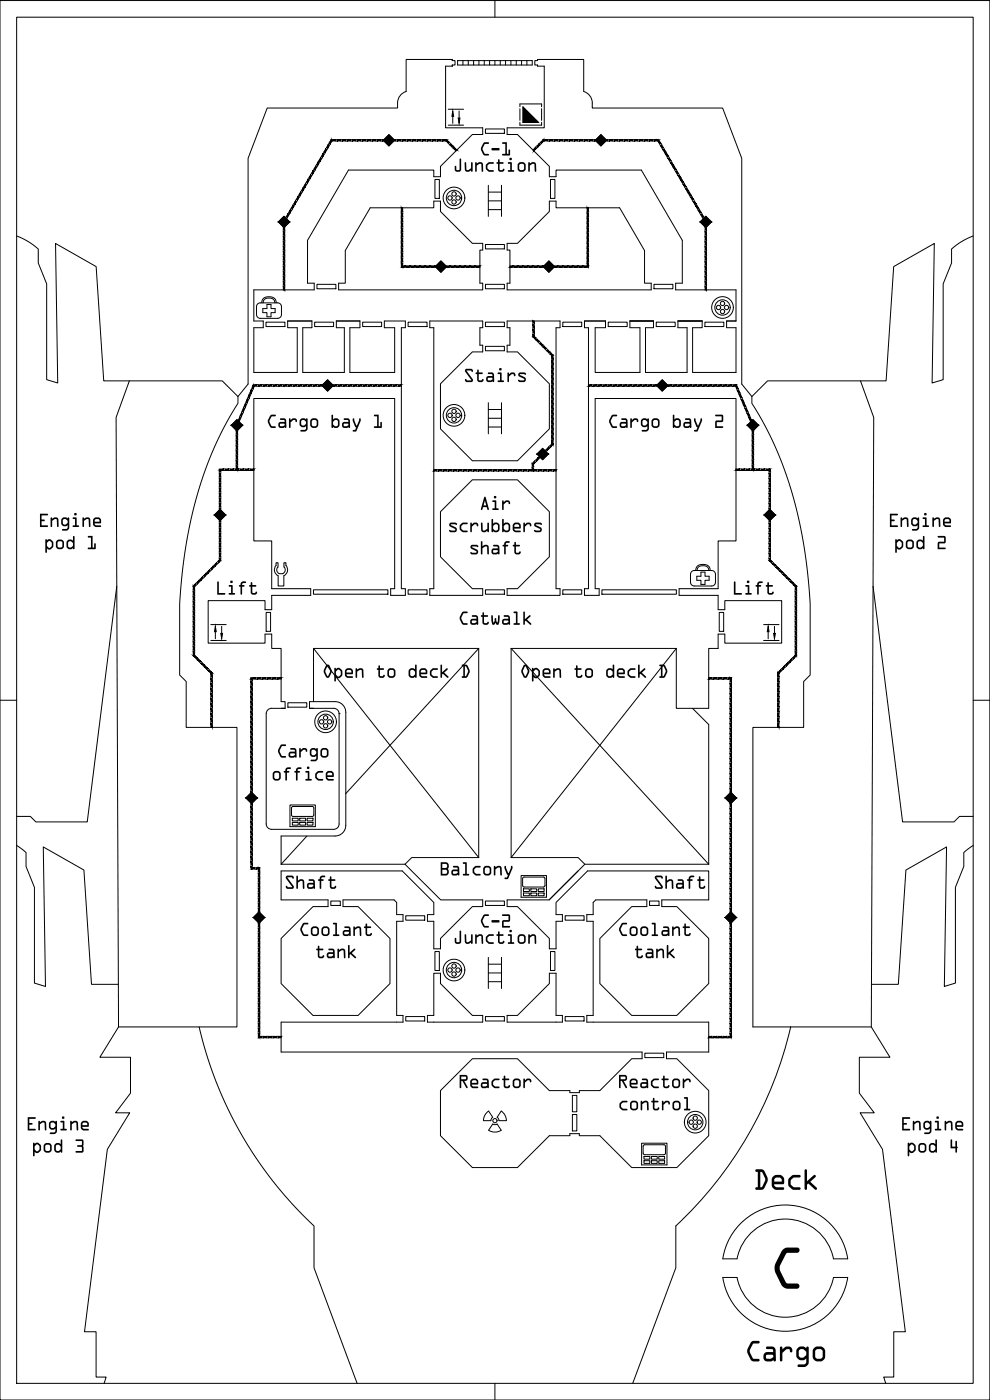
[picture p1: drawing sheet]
<svg xmlns="http://www.w3.org/2000/svg" width="297mm" height="420mm" viewBox="0 0 297 420" stroke-linecap="round" stroke-linejoin="round" font-family="sans-serif">
<defs><g id="words">
<text font-size="19" x="230.5" y="386.8">C</text>
<g font-size="9.5">
<text x="225.7" y="357.1">Deck</text>
<text x="223.2" y="408.6">Cargo</text>
</g>
<g font-size="6.2">
<text x="143.7" y="46.7">C-1</text>
<text x="135.6" y="51.6">Junction</text>
<text x="138.9" y="114.7">Stairs</text>
<text x="79.7" y="128.4">Cargo bay 1</text>
<text x="182.1" y="128.4">Cargo bay 2</text>
<text x="143.7" y="153.1">Air</text>
<text x="11.4" y="158.2">Engine</text>
<text x="134.1" y="159.7">scrubbers</text>
<text x="266.4" y="158.2">Engine</text>
<text x="13" y="164.8">pod 1</text>
<text x="140.5" y="166.4">shaft</text>
<text x="268" y="164.8">pod 2</text>
<text x="64.6" y="178.5">Lift</text>
<text x="219.6" y="178.5">Lift</text>
<text x="137.3" y="187.5">Catwalk</text>
<text x="96.5" y="203.4">Open to deck D</text>
<text x="155.8" y="203.4">Open to deck D</text>
<text x="82.8" y="227.4">Cargo</text>
<text x="81.2" y="234.3">office</text>
<text x="131.6" y="262.8">Balcony</text>
<text x="85.1" y="266.8">Shaft</text>
<text x="195.9" y="266.8">Shaft</text>
<text x="89.5" y="280.9">Coolant</text>
<text x="143.7" y="278.4">C-2</text>
<text x="185.1" y="280.9">Coolant</text>
<text x="94.3" y="287.6">tank</text>
<text x="135.6" y="283.3">Junction</text>
<text x="189.9" y="287.6">tank</text>
<text x="137.3" y="326.6">Reactor</text>
<text x="185.1" y="326.6">Reactor</text>
<text x="185.3" y="333.2">control</text>
<text x="7.7" y="339.3">Engine</text>
<text x="270.1" y="339.3">Engine</text>
<text x="9.3" y="345.9">pod 3</text>
<text x="271.7" y="345.9">pod 4</text>
</g>
</g></defs>
<g fill="none" stroke="#000" stroke-width=".3">
<path d="M0 .2h297v420h-297zM5 5.2h287v410h-287zM137.3 18.2h22.4v1.3h-22.4zM138.9 18.2v1.3M140.5 18.2v1.3M142.1 18.2v1.3M143.7 18.2v1.3M145.3 18.2v1.3M146.9 18.2v1.3M148.5 .2v5M148.5 18.2v1.3M150.1 18.2v1.3"/>
<path d="M151.7 18.2v1.3M153.3 18.2v1.3M154.9 18.2v1.3M156.5 18.2v1.3M158.1 18.2v1.3M134.5 32.8h4.6M134.5 37.6h4.6M135.8 34.9v2.1M137.7 33.3v2.1M145.7 38.7h5.6v1.3h-5.6zM156 36.7v.9h6.5v-.9M156 32v-.8h6.5v.8"/>
<path d="M156 32.6v3.5M156.9 32.1l4.7 4.7h-4.7zM162.5 32.6v3.5M99.5 41.9v.4M115 42.1l1.7-1.7 1.7 1.7-1.7 1.7zM130.5 53.9h1.3v5.6h-1.3zM134 42l-.2 .2M146.5 55.6v9.3M146.5 57.7h4M150.5 55.6v9.3M163 42l.2 .2M165.2 53.9h1.3v5.6h-1.3z"/>
<path d="M178.6 42.1l1.7-1.7 1.7 1.7-1.7 1.7zM197.5 41.9v.4M5 70.8l3.4 1.7 3.1 2.2v4.2l2.5 6.3v28.7l3.3 1-.6-41.8 12.2 6.9 2.2 34.3h35.6l4.7 4.7 3-3.7v-67.8l5.8-15.1h39.1a4.1 4.1 0 0 1 2.6-4.9v-9.7h13.8v.4h.8v1.3h-.8v.4h-2v18.5h11.1v2h-3.1l-9.5 9.5v3.1h-2v-2h-25.6l-12.3 21.1v12.9h2v2h-18.1v9.3h2.8v2.1h-2.8v13.4h13v-13.4h-2.9v-2.1h7.3v2.1h-2.8v13.4h12.5v-13.4h-2.4v-2.1h7.1v2.1h-3v13.4h13.4v-13.4h-3.1v-2.1h6.3v2.1h-1.2v78.3h1.2v2h-4.4v-2h1.2v-57.1h-42.2v42.7h5.3v14.4h11.7v2h-11.7v4.3h-2v-2.7h-17v12.7h17v-2.7h2v4.3h2.8v16h1.2v2h-4.4l-1 .8-.2 .8v33.1l.2 .8 .6 .6 .8 .2h18.6l.9-.2 .5-.6 .2-.8v-33.1M85 66.5l.4 .2M85.2 64.9l1.7 1.7-1.7 1.7-1.7-1.7zM111.1 62.4h19.1v-2h2v3.1l9.5 9.5h3.1v2h-.8v10h.8v2h-43.2v-2h2v-9.8zM120.4 62.4h.4M120.6 79.8v.4M132.3 78.3l1.7 1.7-1.7 1.7-1.7-1.7zM145.7 73.4h5.6v1.3h-5.6zM146.5 60.3h4M146.5 62.9h4"/>
<path d="M152.2 73h3.1l9.5-9.5v-3.1h2v2h19.1l7.5 12.8v9.8h2v2h-43.2v-2h.8v-10h-.8zM176.2 62.4h.4M176.4 79.8v.4M210.1 66.6l1.7-1.7 1.7 1.7-1.7 1.7zM211.9 66.5l-.3 .2M292 70.8l-3.4 1.7-3.1 2.2v4.2l-2.5 6.3v28.7l-3.3 1 .6-41.8-12.2 6.9-2.2 34.3h-35.6l-4.7 4.7-3-3.7v-67.8l-5.8-15.1h-39.1a4 4 0 0 0-2.6-4.9v-9.7h-13.8v.4h-.8v1.3h.8v.4h2v18.5h-11.1v2h3.1l9.5 9.5v3.1h2v-2h25.6l12.3 21.1v12.9h-2v2h18.1v9.3h-2.8v2.1h2.8v13.4h-13v-13.4h2.9v-2.1h-7.3v2.1h2.7v13.4h-12.4v-13.4h2.4v-2.1h-7.1v2.1h3v13.4h-13.4v-13.4h3.1v-2.1h-6.3v2.1h1.2v78.3h-1.2v2h4.4v-2h-1.2v-57.1h42.2v42.7h-5.3v14.4h-11.7v2h11.7v4.3h2v-2.7h17v12.7h-17v-2.7h-2v4.3h-2.9v18h-9.7v-18h-49.5M77.2 91.4l.9-.5 5.6 .1 .7 .7v3.1l-.4 .5-.7 .2h-5.6l-.5-.4-.2-.7v-2.4zM78.5 90.9l.2-.8 .4-.6 1.5-.4 1.7 .4 .4 .6 .2 .8M78.9 92.6h1.2v-1.2h1.2v1.2h1.2v1.2h-1.2v1.3h-1.2v-1.3h-1.2zM78.9 90.9a1.84 1.84 0 0 1 1.6-1.5 1.84 1.84 0 0 1 1.9 1l.1 .5M79.8 96.7h5.7v1.3h-5.7zM94.4 96.7h5.7v1.3h-5.7z"/>
<path d="M95.1 85.3h5.7v1.4h-5.7zM108.8 96.7h5.7v1.3h-5.7zM122.4 96.7h5.7v1.3h-5.7zM129 96.3h15.8v2.1h-.8v5.2h.8v2h-3.1l-9.5 9.6v13.5l9.5 9.6h13.6l9.5-9.6v-13.5l-9.5-9.6h-3.1v-2h.8v-5.2h-.8v-2.1h15.8v2.1h-1.2v78.3h1.2v2h-15.8v-2h3.1l9.5-9.6v-13.5l-9.5-9.6h-13.6l-9.5 9.6v13.5l9.5 9.6h3.1v2h-15.8v-2h1.2v-78.3h-1.2zM145.7 96.7h5.6v1.3h-5.6zM145.7 85.3h5.6v1.4h-5.6zM163 80l1.7-1.7 1.7 1.7-1.7 1.7zM168.9 96.7h5.6v1.3h-5.6zM182.5 96.7h5.7v1.3h-5.7zM196.2 85.3h5.7v1.4h-5.7zM196.9 96.7h5.7v1.3h-5.7zM211.5 96.7h5.7v1.3h-5.7z"/>
<path d="M38.8 114.3l-4 11 .8 182.9M71.4 119v2a116.4 116.4 0 0 0-16.8 51.5l-.7 8.8v21.3l2 1.9v13.8h15.2v89.9h-11.3M76.2 115.5v.4M98.3 114l1.7 1.7-1.7 1.7-1.7-1.7zM145.7 103.9h5.6v1.4h-5.6zM159.9 101h.4M165.9 106.5l-.3 .3M198.7 114l1.7 1.7-1.7 1.7-1.7-1.7zM220.8 115.5v.4M225.6 119v2a116.4 116.4 0 0 1 16.8 51.5l.7 8.8v21.3l-2 1.9v13.8h-15.2v89.9h11.3M258.2 114.3l4 11-.8 182.9M70.9 127.6l.4 .1"/>
<path d="M71.1 125.9l1.7 1.7-1.7 1.7-1.7-1.7zM146.5 120.9v9.3M146.5 125.5h4M146.5 128.2h4M146.5 122.9h4M150.5 120.9v9.3M159.8 139l.2 .3M162.8 134.6l1.7 1.7-1.7 1.7-1.7-1.7zM165.5 133.4h.4M225.9 125.9l1.7 1.7-1.7 1.7-1.7-1.7zM226.1 127.6l-.4 .1M65.8 141h.4"/>
<path d="M66 152.9l1.7 1.7-1.7 1.7-1.7-1.7zM70.9 141h.4M76.2 140.8v.4M159.7 141.1h.4M220.8 140.8v.4M225.7 141h.4M229.3 154.6l1.7-1.7 1.7 1.7-1.7 1.7zM230.8 141h.4M35 175.9l-8.8 70.8h-15.4l-1.7-1.7h-4.1M58 176h.4M65.9 168l.3 .3M85.3 170.2a1.28 1.28 0 0 1-.5 2h-1a1.16 1.16 0 0 1-.4-2v-1.3h-.6v.8a1.99 1.99 0 0 0 .7 3.1v3.1h1.7v-3.1a1.99 1.99 0 0 0 .6-3.1v-.8h-.6l.1 1.3"/>
<path d="M94.1 177h22.3v1.3h-22.3zM122.4 177h5.7v1.3h-5.7zM145.7 177h5.6v1.3h-5.6zM168.9 177h5.6v1.3h-5.6zM180.6 177h22.3v1.3h-22.3zM207.6 171.4l.7-.2h5.2l.7 .2 .5 1v2.3l-.3 .7-.9 .5h-5.2l-.7-.2-.4-1v-2.3zM208.8 171.2l.4-1.3 1.6-.5 1.7 .4 .4 .5 .2 .9M209.1 172.9h1.2v-1.2h1.2v1.2h1.3v1.3h-1.3v1.2h-1.2v-1.2h-1.2zM209.2 171.2a1.85 1.85 0 0 1 1.5-1.4 1.85 1.85 0 0 1 1.9 .9l.1 .5M231.1 168l-.3 .3M238.6 176h.4M262 175.9l8.8 70.8h15.4l1.7-1.7h4.1"/>
<path d="M58.3 196.6l-.3 .3M63.3 187.4h4.6M63.3 192.2h4.6M64.6 189.6v2.1M66.5 188v2.1M79.9 183.8h1.3v5.7h-1.3zM94.1 194.6h49.5M94.1 194.6v16M94.1 194.6l49.5 62.8M143.6 194.6v62.8M143.6 194.6l-39.9 43.6M153.4 194.6v62.8"/>
<path d="M153.4 194.6l59.2 64.8M202.9 194.6l-49.5 62.8M215.8 183.8h1.3v5.7h-1.3zM229.1 187.4h4.6M229.1 192.2h4.6M230.5 189.6v2.1M232.4 188v2.1M238.7 196.6l.3 .3M0 210.2h5M63.3 202h.4M75.3 203.6h.4M84.3 203.4v.4"/>
<path d="M86.4 210.9h5.6v1.3h-5.6zM101.7 214.2l-.2-.8-.9-.8h-7.7v-2h7.6a3.2 3.2 0 0 1 3.2 3.2v33.9a3.2 3.2 0 0 1-3.2 3.2h-16.2v8.5M101.7 214.2h.1M207.8 212.6l4.8 4.8v42M212.6 203.4v.4M219.1 203.6h.4M233.3 202h.4M292 210.2h5M75.5 237.8l1.7 1.7-1.7 1.7-1.7-1.7zM219.3 237.8l1.7 1.7-1.7 1.7-1.7-1.7zM5 253.7l2.8 2.1v4.2l2.5 6.3v28.7l3.3 1-.6-41.8 12.2 6.9 2.3 34.3h8M84.3 259.4h37.2"/>
<path d="M87 241.6h7.6v6.5h-7.6zM87.5 244.6v-2.1l.4-.5 6 .1 .3 .4v2.1M87.5 244.6l.4 .4h5.8l.5-.4M87.7 245.6h1.8v.8h-1.8zM87.7 246.8h1.8v.8h-1.8zM89.9 245.6h1.8v.8h-1.8zM89.9 246.8h1.8v.8h-1.8zM92.1 250.9l-7.8 8.5M92.1 245.6h1.8v.8h-1.8zM92.1 246.8h1.8v.8h-1.8zM121.5 259.4l10.7 10.7h12.6v2h-3.1l-9.5 9.5v3.1h-2v-8.2h-2v-2h2v-3.7l-9.5-9.4h-36.4v8.7h14.1v2h-4.5l-9.6 9.5v13.6l9.6 9.5h13.5l9.6-9.5v-13.6l-9.6-9.5h-4.5v-2h15.3l.8 .7v3.7h1.9v2h-1.9v28.2h1.9v2.1h-36.6v8.9h108.3v2h-3.1l-9.5 9.6h-6.2v.6h-2.8v-.6h-6.2l-9.5-9.6h-13.6l-9.5 9.6v13.5l9.5 9.6h13.6l9.5-9.6h6.2v-.6h2.8v.6h6.2l9.5 9.6h13.6l9.5-9.6v-13.5l-9.5-9.6h-3.1v-2h12.6v-8.9h-36.5v-2.1h1.9v-28.2h-1.9v-2h1.9v-3.7l.7-.7h15.4v2h-4.6l-9.5 9.5v13.6l9.5 9.5h13.6l9.5-9.5v-13.6l-9.5-9.5h-4.5v-2h14v-8.7h-36.3l-9.5 9.4v3.7h1.9v2h-1.9v8.2h-2v-3.1l-9.5-9.5h-3.1v-2h12.6l8.7-8.7M143.6 257.4h-20.1l-2 2"/>
<path d="M153.4 257.4h20.1l2 2M212.6 259.4h-37.1l-10.7 10.7M292 253.7l-2.8 2.1v4.2l-2.5 6.3v28.7l-3.4 1 .7-41.8-12.2 6.9-2.3 34.3h-8M75.5 260.4v.4M76 275.4l1.7-1.7 1.7 1.7-1.7 1.7zM77.5 260.6h.4M99.3 270.4h2.8v1.3h-2.8zM121.7 274.8h5.7v1.4h-5.7zM145.7 270.4h5.6v1.3h-5.6zM156.3 262.8h7.7v6.5h-7.7zM157.1 266.7h1.7v.9h-1.7zM157.1 268h1.7v.8h-1.7z"/>
<path d="M157.3 263.2h5.8l.4 .5v2.1l-.2 .3-6 .1M159.3 266.7h1.7v.9h-1.7zM159.3 268h1.7v.8h-1.7zM161.5 266.7h1.8v.9h-1.8zM161.5 268h1.8v.8h-1.8zM169.6 274.8h5.6v1.4h-5.6zM194.9 270.4h2.8v1.3h-2.8zM219.3 273.7l1.7 1.7-1.7 1.7-1.7-1.7zM130.2 292.1h2v3.1l9.5 9.5h3.1v2.1h-16.6v-2.1h2zM130.5 285.6h1.3v5.7h-1.3zM146.5 287.3v9.4M146.5 292h4"/>
<path d="M146.5 294.6h4M146.5 289.4h4M150.5 287.3v9.4M165.2 285.6h1.3v5.7h-1.3zM77.7 311v.4M121.7 305.1h5.7v1.3h-5.7zM145.7 305.1h5.6v1.3h-5.6zM152.2 304.7h3.1l9.5-9.5v-3.1h2v12.6h1.9v2.1h-16.5zM169.6 305.1h5.6v1.3h-5.6zM193.5 316.1h5.7v1.3h-5.7zM219.3 311v.4M237.2 308.2h24.2l5.6 9.1h-9.2v10.8l4.5 5.9h-4.2l6.7 10.9 6.8 54.8h-3.4v13.6h-3.1l.6 1.9"/>
<path d="M237.2 308.2a118.2 118.2 0 0 1-34.4 59.7v12.6l-13 34.7M146.6 339.2l1.2-1.9 .7 .2 .7-.2 1.2 1.9-1.6 .6-1.1-.1-1.1-.5M146.6 333.4l-1.1 1.3-.4 1.6h2.2l.5-1-1.2-1.9M150.4 333.4l1.1 1.3 .4 1.6h-2.2l-.5-1zM171.7 334.5h1.4v4.9h-1.4zM171.7 328.7h1.4v5h-1.4zM192.5 343.1h7.6v6.5h-7.6zM193.2 343.6h6.2l.3 .4-.1 2.3-.4 .2h-6l-.2-.4v-2.1zM193.2 347.1h1.8v.8h-1.8zM193.2 348.3h1.8v.8h-1.8zM195.4 347.1h1.8v.8h-1.8zM195.4 348.3h1.8v.8h-1.8z"/>
<path d="M197.6 347.1h1.8v.8h-1.8zM197.6 348.3h1.8v.8h-1.8zM222.7 366.8a18.9 18.9 0 0 1 31.6 11h-4.2a14.7 14.7 0 0 0-14.5-12 14.7 14.7 0 0 0-14.5 12h-4.2a18.9 18.9 0 0 1 5.8-11zM216.9 383.4h4.2a14.7 14.7 0 0 0 14.5 11.9 14.7 14.7 0 0 0 14.5-11.9h4.2a18.9 18.9 0 0 1-18.7 16.1 18.9 18.9 0 0 1-18.7-16.1zM31.2 415.2l.6-1.9h-3v-13.6h-3.4l6.8-54.8 6.7-10.9h-4.2l4.5-5.9v-10.8h-9.2l5.6-9.1h24.2a118.2 118.2 0 0 0 34.4 59.7v12.6l12.9 34.7M148.5 415.2v5"/>
<circle cx="135" cy="59.4" r=".65"/>
<circle cx="136.2" cy="59.4" r="3.3"/>
<circle cx="136.2" cy="59.4" r="2.3"/>
<circle cx="136.2" cy="58.2" r=".65"/>
<circle cx="137.4" cy="59.4" r=".65"/>
<circle cx="136.2" cy="60.6" r=".65"/>
<circle cx="215.6" cy="92.3" r=".65"/>
<circle cx="216.8" cy="92.3" r="3.3"/>
<circle cx="216.8" cy="92.3" r="2.3"/>
<circle cx="216.8" cy="93.5" r=".65"/>
<circle cx="216.8" cy="91.1" r=".65"/>
<circle cx="218" cy="92.3" r=".65"/>
<circle cx="135" cy="124.7" r=".65"/>
<circle cx="136.2" cy="124.7" r="3.3"/>
<circle cx="136.2" cy="124.7" r="2.3"/>
<circle cx="136.2" cy="125.9" r=".65"/>
<circle cx="136.2" cy="123.4" r=".65"/>
<circle cx="137.4" cy="124.7" r=".65"/>
<circle cx="96.5" cy="216.6" r=".65"/>
<circle cx="97.7" cy="216.6" r="3.3"/>
<circle cx="97.7" cy="216.6" r="2.3"/>
<circle cx="97.7" cy="217.8" r=".65"/>
<circle cx="97.7" cy="215.4" r=".65"/>
<circle cx="98.9" cy="216.6" r=".65"/>
<circle cx="135" cy="291.1" r=".65"/>
<circle cx="136.2" cy="291.1" r="3.3"/>
<circle cx="136.2" cy="291.1" r="2.3"/>
<circle cx="136.2" cy="292.3" r=".65"/>
<circle cx="136.2" cy="289.9" r=".65"/>
<circle cx="137.4" cy="291.1" r=".65"/>
<circle cx="148.5" cy="336.3" r=".63"/>
<circle cx="207.4" cy="336.8" r=".65"/>
<circle cx="208.6" cy="338" r=".65"/>
<circle cx="208.6" cy="335.6" r=".65"/>
<circle cx="208.6" cy="336.8" r="2.3"/>
<circle cx="208.6" cy="336.8" r="3.3"/>
<circle cx="209.8" cy="336.8" r=".65"/>
</g>
<g fill="#000" stroke="#000" stroke-width=".3">
<path d="M135.8 33.3l.3 1.6h-.5zM137.5 35.4h.5l-.3 1.6zM156.9 32.1l4.7 4.7h-4.7zM64.6 188l.3 1.6h-.6zM66.2 190.1h.6l-.3 1.6zM230.5 188l.2 1.6h-.5zM232.1 190.1h.5l-.2 1.6z"/>
<path d="M89.4 59l-.1 1.1 .5-.9zM89.4 59l-.1 1.1-.4-.2z"/>
<path d="M90.2 57.7l-.2 1.1 .5-.9zM90.2 57.7l-.2 1.1-.3-.2z"/>
<path d="M90.9 56.4l-.1 1.1 .5-.9zM90.9 56.4l-.1 1.1-.4-.2z"/>
<path d="M91.7 55.1l-.2 1.1 .5-.9zM91.7 55.1l-.2 1.1-.3-.2z"/>
<path d="M92.4 53.8l-.1 1.1 .5-.9zM92.4 53.8l-.1 1.1-.4-.2z"/>
<path d="M93.2 52.5l-.2 1.1 .5-.9zM93.2 52.5l-.2 1.1-.3-.2z"/>
<path d="M93.9 51.2l-.1 1.1 .5-.9zM93.9 51.2l-.1 1.1-.4-.2z"/>
<path d="M94.7 49.9l-.2 1.1 .5-.9zM94.7 49.9l-.2 1.1-.3-.2z"/>
<path d="M95.5 48.6l-.2 1.1 .5-.9zM95.5 48.6l-.2 1.1-.4-.2z"/>
<path d="M96.2 47.3l-.2 1.1 .6-.9zM96.2 47.3l-.2 1.1-.3-.2z"/>
<path d="M97 46l-.2 1.1 .5-.9zM97 46l-.2 1.1-.3-.2z"/>
<path d="M97.7 44.7l-.1 1.1 .5-.9zM97.7 44.7l-.1 1.1-.4-.2z"/>
<path d="M98.5 43.4l-.2 1.1 .5-.8zM98.5 43.4l-.2 1.1-.3-.2z"/>
<path d="M99.3 42l-.2 1.2 .6-1zM99.3 42l-.2 1.2-.4-.2z"/>
<path d="M99.5 42.3h1.2v-.4zM99.5 41.9h1.2l-1.2 .4z"/>
<path d="M101.2 42.3h1v-.4zM101.2 41.9h1l-1 .4z"/>
<path d="M102.7 42.3h1v-.4zM102.7 41.9h1l-1 .4z"/>
<path d="M104.2 42.3h1v-.4zM104.2 41.9h1l-1 .4z"/>
<path d="M105.7 42.3h1v-.4zM105.7 41.9h1l-1 .4z"/>
<path d="M107.2 42.3h1v-.4zM107.2 41.9h1l-1 .4z"/>
<path d="M108.7 42.3h1v-.4zM108.7 41.9h1l-1 .4z"/>
<path d="M110.2 42.3h1v-.4zM110.2 41.9h1l-1 .4z"/>
<path d="M111.7 42.3h1v-.4zM111.7 41.9h1l-1 .4z"/>
<path d="M113.2 42.3h1v-.4zM113.2 41.9h1l-1 .4z"/>
<path d="M114.7 42.3h1v-.4zM114.7 41.9h1l-1 .4z"/>
<path d="M115 42.1l1.7-1.7 1.7 1.7zM115 42.1l1.7 1.7 1.7-1.7z"/>
<path d="M116.2 42.3h1v-.4zM116.2 41.9h1l-1 .4z"/>
<path d="M117.7 42.3h1v-.4zM117.7 41.9h1l-1 .4z"/>
<path d="M119.2 42.3h1v-.4zM119.2 41.9h1l-1 .4z"/>
<path d="M120.7 42.3h1v-.4zM120.7 41.9h1l-1 .4z"/>
<path d="M122.2 42.3h1v-.4zM122.2 41.9h1l-1 .4z"/>
<path d="M123.7 42.3h1v-.4zM123.7 41.9h1l-1 .4z"/>
<path d="M125.2 42.3h1v-.4zM125.2 41.9h1l-1 .4z"/>
<path d="M126.7 42.3h1v-.4zM126.7 41.9h1l-1 .4z"/>
<path d="M128.2 42.3h1v-.4zM128.2 41.9h1l-1 .4z"/>
<path d="M129.7 42.3h1v-.4zM129.7 41.9h1l-1 .4z"/>
<path d="M131.2 42.3h1v-.4zM131.2 41.9h1l-1 .4z"/>
<path d="M132.7 42.3h1.2v-.4zM132.7 41.9h1.2l-1.2 .4z"/>
<path d="M133.8 42.2l.8 .9 .3-.3zM133.8 42.2l.2-.2 .9 .8z"/>
<path d="M134.9 43.4l.7 .7 .3-.3zM135.2 43.1l.7 .7-1-.4z"/>
<path d="M136 44.5l.8 .8 .3-.3zM136 44.5l.3-.3 .8 .8z"/>
<path d="M159.9 45l.3 .3 .5-1.1zM160.7 44.2l.3 .3-.8 .8z"/>
<path d="M161.8 43.1l-.7 .7 .3 .3zM161.8 43.1l.3 .3-.7 .7z"/>
<path d="M163 42l-.9 .8 .3 .3zM163 42l.2 .2-.8 .9z"/>
<path d="M163.1 41.9v.4l1.2-.4zM163.1 42.3l1.2-.4v.4z"/>
<path d="M164.8 41.9v.4l1-.4zM164.8 42.3l1-.4v.4z"/>
<path d="M166.3 41.9v.4l1-.4zM166.3 42.3l1-.4v.4z"/>
<path d="M167.8 41.9v.4l1-.4zM167.8 42.3l1-.4v.4z"/>
<path d="M169.3 41.9v.4l1-.4zM169.3 42.3l1-.4v.4z"/>
<path d="M170.8 41.9v.4l1-.4zM170.8 42.3l1-.4v.4z"/>
<path d="M172.3 41.9v.4l1-.4zM172.3 42.3l1-.4v.4z"/>
<path d="M173.8 41.9v.4l1-.4zM173.8 42.3l1-.4v.4z"/>
<path d="M175.3 41.9v.4l1-.4zM175.3 42.3l1-.4v.4z"/>
<path d="M176.8 41.9v.4l1-.4zM176.8 42.3l1-.4v.4z"/>
<path d="M178.3 41.9v.4l1-.4zM178.3 42.3l1-.4v.4z"/>
<path d="M179.8 41.9v.4l1-.4zM179.8 42.3l1-.4v.4z"/>
<path d="M180.3 40.4l-1.7 1.7h3.4zM178.6 42.1h3.4l-1.7 1.7z"/>
<path d="M181.3 41.9v.4l1-.4zM181.3 42.3l1-.4v.4z"/>
<path d="M182.8 41.9v.4l1-.4zM182.8 42.3l1-.4v.4z"/>
<path d="M184.3 41.9v.4l1-.4zM184.3 42.3l1-.4v.4z"/>
<path d="M185.8 41.9v.4l1-.4zM185.8 42.3l1-.4v.4z"/>
<path d="M187.3 41.9v.4l1-.4zM187.3 42.3l1-.4v.4z"/>
<path d="M188.8 41.9v.4l1-.4zM188.8 42.3l1-.4v.4z"/>
<path d="M190.3 41.9v.4l1-.4zM190.3 42.3l1-.4v.4z"/>
<path d="M191.8 41.9v.4l1-.4zM191.8 42.3l1-.4v.4z"/>
<path d="M193.3 41.9v.4l1-.4zM193.3 42.3l1-.4v.4z"/>
<path d="M194.8 41.9v.4l1-.4zM194.8 42.3l1-.4v.4z"/>
<path d="M196.3 41.9v.4l1.2-.4zM196.3 42.3l1.2-.4v.4z"/>
<path d="M197.3 42.2l1 .8-.6-1zM197.3 42.2l1 .8-.4 .2z"/>
<path d="M198.2 43.7l.8 .6-.5-.9zM198.2 43.7l.8 .6-.3 .2z"/>
<path d="M198.9 44.9l.9 .7-.5-.9zM198.9 44.9l.9 .7-.4 .2z"/>
<path d="M199.7 46.2l.8 .7-.5-.9zM199.7 46.2l.8 .7-.3 .2z"/>
<path d="M200.4 47.5l.9 .7-.5-.9zM200.4 47.5l.9 .7-.4 .2z"/>
<path d="M201.2 48.8l.8 .7-.5-.9zM201.2 48.8l.8 .7-.3 .2z"/>
<path d="M202 50.1l.8 .7-.5-.9zM202 50.1l.8 .7-.3 .2z"/>
<path d="M202.7 51.4l.9 .7-.5-.9zM202.7 51.4l.9 .7-.4 .2z"/>
<path d="M203.5 52.7l.8 .7-.5-.9zM203.5 52.7l.8 .7-.3 .2z"/>
<path d="M204.2 54l.9 .7-.5-.9zM204.2 54l.9 .7-.4 .2z"/>
<path d="M205 55.3l.8 .7-.5-.9zM205 55.3l.8 .7-.3 .2z"/>
<path d="M205.7 56.6l.9 .7-.5-.9zM205.7 56.6l.9 .7-.4 .2z"/>
<path d="M206.5 57.9l.8 .7-.5-.9zM206.5 57.9l.8 .7-.3 .2z"/>
<path d="M207.2 59.2l.9 .7-.5-.9zM207.2 59.2l.9 .7-.4 .2z"/>
<path d="M85.2 64.9l1.7 1.7h-3.4zM83.5 66.6l1.7 1.7 1.7-1.7z"/>
<path d="M85 66.6l.4 .9v-.9zM85 66.6l.4 .9h-.4z"/>
<path d="M85 68.1l.4 1v-1zM85 68.1l.4 1h-.4z"/>
<path d="M85 69.5l.4 1v-1zM85 69.5l.4 1h-.4z"/>
<path d="M85 71.1l.4 1v-1zM85 71.1l.4 1h-.4z"/>
<path d="M85 72.5l.4 1v-1zM85 72.5l.4 1h-.4z"/>
<path d="M85 74.1l.4 1v-1zM85 74.1l.4 1h-.4z"/>
<path d="M85 75.5l.4 1v-1zM85 75.5l.4 1h-.4z"/>
<path d="M85 77.1l.4 1v-1zM85 77.1l.4 1h-.4z"/>
<path d="M85 78.5l.4 1v-1zM85 78.5l.4 1h-.4z"/>
<path d="M85.6 65.5l-.2 1.2 .6-1zM85.6 65.5l-.2 1.2-.4-.2z"/>
<path d="M86.4 64.2l-.2 1.1 .5-.9zM86.4 64.2l-.2 1.1-.3-.2z"/>
<path d="M87.1 62.9l-.1 1.1 .5-.9zM87.1 62.9l-.1 1.1-.4-.2z"/>
<path d="M87.9 61.6l-.2 1.1 .5-.9zM87.9 61.6l-.2 1.1-.3-.2z"/>
<path d="M88.7 60.3l-.2 1.1 .5-.9zM88.7 60.3l-.2 1.1-.3-.2z"/>
<path d="M120.4 77.4v1h.4zM120.4 77.4h.4v1z"/>
<path d="M120.4 75.9v1h.4zM120.4 75.9h.4v1z"/>
<path d="M120.4 74.4v1h.4zM120.4 74.4h.4v1z"/>
<path d="M120.4 72.9v1h.4zM120.4 72.9h.4v1z"/>
<path d="M120.4 71.4v1h.4zM120.4 71.4h.4v1z"/>
<path d="M120.4 69.9v1h.4zM120.4 69.9h.4v1z"/>
<path d="M120.4 68.4v1h.4zM120.4 68.4h.4v1z"/>
<path d="M120.4 66.9v1h.4zM120.4 66.9h.4v1z"/>
<path d="M120.4 65.4v1h.4zM120.4 65.4h.4v1z"/>
<path d="M120.4 63.9v1h.4zM120.4 63.9h.4v1z"/>
<path d="M120.4 62.4v1h.4zM120.4 62.4h.4v1z"/>
<path d="M132.3 78.3l1.7 1.7h-3.4zM130.6 80l1.7 1.7 1.7-1.7z"/>
<path d="M153 79.8v.4l.9-.4zM153 80.2l.9-.4v.4z"/>
<path d="M154.4 79.8v.4l1-.4zM154.4 80.2l1-.4v.4z"/>
<path d="M155.9 79.8v.4l1-.4zM155.9 80.2l1-.4v.4z"/>
<path d="M157.4 79.8v.4l1-.4zM157.4 80.2l1-.4v.4z"/>
<path d="M158.9 79.8v.4l1-.4zM158.9 80.2l1-.4v.4z"/>
<path d="M160.4 79.8v.4l1-.4zM160.4 80.2l1-.4v.4z"/>
<path d="M161.9 79.8v.4l1-.4zM161.9 80.2l1-.4v.4z"/>
<path d="M163.4 79.8v.4l1-.4zM163.4 80.2l1-.4v.4z"/>
<path d="M163 80h3.4l-1.7-1.7zM163 80h3.4l-1.7 1.7z"/>
<path d="M164.9 79.8v.4l1-.4zM164.9 80.2l1-.4v.4z"/>
<path d="M166.4 79.8v.4l1-.4zM166.4 80.2l1-.4v.4z"/>
<path d="M167.9 79.8v.4l1-.4zM167.9 80.2l1-.4v.4z"/>
<path d="M169.4 79.8v.4l1-.4zM169.4 80.2l1-.4v.4z"/>
<path d="M170.9 79.8v.4l1-.4zM170.9 80.2l1-.4v.4z"/>
<path d="M172.4 79.8v.4l1-.4zM172.4 80.2l1-.4v.4z"/>
<path d="M173.9 79.8v.4l1-.4zM173.9 80.2l1-.4v.4z"/>
<path d="M175.4 79.8v.4l1-.4zM175.4 80.2l1-.4v.4z"/>
<path d="M176.2 77.4v1h.4zM176.2 77.4h.4v1z"/>
<path d="M176.2 75.9v1h.4zM176.2 75.9h.4v1z"/>
<path d="M176.2 74.4v1h.4zM176.2 74.4h.4v1z"/>
<path d="M176.2 72.9v1h.4zM176.2 72.9h.4v1z"/>
<path d="M176.2 71.4v1h.4zM176.2 71.4h.4v1z"/>
<path d="M176.2 69.9v1h.4zM176.2 69.9h.4v1z"/>
<path d="M176.2 68.4v1h.4zM176.2 68.4h.4v1z"/>
<path d="M176.2 66.9v1h.4zM176.2 66.9h.4v1z"/>
<path d="M176.2 65.4v1h.4zM176.2 65.4h.4v1z"/>
<path d="M176.2 63.9v1h.4zM176.2 63.9h.4v1z"/>
<path d="M176.2 62.4v1h.4zM176.2 62.4h.4v1z"/>
<path d="M208 60.5l.8 .7-.5-.9zM208 60.5l.8 .7-.3 .2z"/>
<path d="M208.7 61.8l.9 .7-.5-.9zM208.7 61.8l.9 .7-.4 .2z"/>
<path d="M209.5 63.1l.8 .7-.5-.9zM209.5 63.1l.8 .7-.3 .2z"/>
<path d="M210.3 64.4l.8 .7-.5-.9zM210.3 64.4l.8 .7-.3 .2z"/>
<path d="M211 65.7l.9 .8-.5-1zM211 65.7l.9 .8-.3 .2z"/>
<path d="M211.8 64.9l-1.7 1.7h3.4zM210.1 66.6h3.4l-1.7 1.7z"/>
<path d="M211.6 66.6l.4 .9v-.9zM211.6 66.6l.4 .9h-.4z"/>
<path d="M211.6 68.1l.4 1v-1zM211.6 68.1l.4 1h-.4z"/>
<path d="M211.6 69.5l.4 1v-1zM211.6 69.5l.4 1h-.4z"/>
<path d="M211.6 71.1l.4 1v-1zM211.6 71.1l.4 1h-.4z"/>
<path d="M211.6 72.5l.4 1v-1zM211.6 72.5l.4 1h-.4z"/>
<path d="M211.6 74.1l.4 1v-1zM211.6 74.1l.4 1h-.4z"/>
<path d="M211.6 75.5l.4 1v-1zM211.6 75.5l.4 1h-.4z"/>
<path d="M211.6 77.1l.4 1v-1zM211.6 77.1l.4 1h-.4z"/>
<path d="M211.6 78.5l.4 1v-1zM211.6 78.5l.4 1h-.4z"/>
<path d="M85 80.1l.4 1v-1zM85 80.1l.4 1h-.4z"/>
<path d="M85 81.5l.4 1.1v-1.1zM85 81.5l.4 1.1h-.4z"/>
<path d="M85 83.1l.4 1v-1zM85 83.1l.4 1h-.4z"/>
<path d="M85 84.6l.4 1v-1zM85 84.6l.4 1h-.4z"/>
<path d="M85 86.1l.4 .9v-.9zM85 86.1l.4 .9h-.4z"/>
<path d="M120.4 78.9v1.1h.4zM120.4 78.9h.4v1.1z"/>
<path d="M120.6 80.2h.9v-.4zM120.6 79.8h.9l-.9 .4z"/>
<path d="M122 80.2h1v-.4zM122 79.8h1l-1 .4z"/>
<path d="M123.5 80.2h1v-.4zM123.5 79.8h1l-1 .4z"/>
<path d="M125 80.2h1v-.4zM125 79.8h1l-1 .4z"/>
<path d="M126.6 80.2h1v-.4zM126.6 79.8h1l-1 .4z"/>
<path d="M128 80.2h1v-.4zM128 79.8h1l-1 .4z"/>
<path d="M129.6 80.2h1v-.4zM129.6 79.8h1l-1 .4z"/>
<path d="M131 80.2h1v-.4zM131 79.8h1l-1 .4z"/>
<path d="M132.6 80.2h1v-.4zM132.6 79.8h1l-1 .4z"/>
<path d="M134 80.2h1v-.4zM134 79.8h1l-1 .4z"/>
<path d="M135.6 80.2h1v-.4zM135.6 79.8h1l-1 .4z"/>
<path d="M137 80.2h1v-.4zM137 79.8h1l-1 .4z"/>
<path d="M138.6 80.2h.9v-.4zM138.6 79.8h.9l-.9 .4z"/>
<path d="M140 80.2h1v-.4zM140 79.8h1l-1 .4z"/>
<path d="M141.5 80.2h1v-.4zM141.5 79.8h1l-1 .4z"/>
<path d="M143 80.2h1v-.4zM143 79.8h1l-1 .4z"/>
<path d="M159.9 96.3l.4 .6v-.6zM159.9 96.3l.4 .6h-.4z"/>
<path d="M159.9 97.4l.4 1v-1zM159.9 97.4l.4 1h-.4z"/>
<path d="M159.9 98.9l.4 1v-1zM159.9 98.9l.4 1h-.4z"/>
<path d="M176.2 78.9v1.1h.4zM176.2 78.9h.4v1.1z"/>
<path d="M211.6 80.1l.4 1v-1zM211.6 80.1l.4 1h-.4z"/>
<path d="M211.6 81.5l.4 1.1v-1.1zM211.6 81.5l.4 1.1h-.4z"/>
<path d="M211.6 83.1l.4 1v-1zM211.6 83.1l.4 1h-.4z"/>
<path d="M211.6 84.6l.4 1v-1zM211.6 84.6l.4 1h-.4z"/>
<path d="M211.6 86.1l.4 .9v-.9zM211.6 86.1l.4 .9h-.4z"/>
<path d="M74.2 119.7v1.1l.4-.9zM74.2 119.7v1.1l-.4-.1z"/>
<path d="M74.8 118.4v1l.4-.9zM74.8 118.4v1l-.4-.1z"/>
<path d="M75.4 117v1.1l.4-1zM75.4 117v1.1l-.4-.2z"/>
<path d="M76 115.6v1.1l.3-.9zM76 115.6v1.1l-.4-.2z"/>
<path d="M76.2 115.9h.8v-.4zM76.2 115.5h.8l-.8 .4z"/>
<path d="M77.5 115.9h1v-.4zM77.5 115.5h1l-1 .4z"/>
<path d="M79 115.9h1v-.4zM79 115.5h1l-1 .4z"/>
<path d="M80.5 115.9h1v-.4zM80.5 115.5h1l-1 .4z"/>
<path d="M82 115.9h1v-.4zM82 115.5h1l-1 .4z"/>
<path d="M83.5 115.9h1v-.4zM83.5 115.5h1l-1 .4z"/>
<path d="M85 115.9h1v-.4zM85 115.5h1l-1 .4z"/>
<path d="M86.5 115.9h1v-.4zM86.5 115.5h1l-1 .4z"/>
<path d="M88 115.9h1v-.4zM88 115.5h1l-1 .4z"/>
<path d="M89.5 115.9h1v-.4zM89.5 115.5h1l-1 .4z"/>
<path d="M91 115.9h1v-.4zM91 115.5h1l-1 .4z"/>
<path d="M92.5 115.9h1v-.4zM92.5 115.5h1l-1 .4z"/>
<path d="M94 115.9h1v-.4zM94 115.5h1l-1 .4z"/>
<path d="M95.5 115.9h1v-.4zM95.5 115.5h1l-1 .4z"/>
<path d="M97 115.9h1v-.4zM97 115.5h1l-1 .4z"/>
<path d="M98.3 114l1.7 1.7h-3.4zM96.6 115.7l1.7 1.7 1.7-1.7z"/>
<path d="M98.5 115.9h1v-.4zM98.5 115.5h1l-1 .4z"/>
<path d="M100 115.9h1v-.4zM100 115.5h1l-1 .4z"/>
<path d="M101.5 115.9h1v-.4zM101.5 115.5h1l-1 .4z"/>
<path d="M103 115.9h1v-.4zM103 115.5h1l-1 .4z"/>
<path d="M104.5 115.9h1v-.4zM104.5 115.5h1l-1 .4z"/>
<path d="M106 115.9h1v-.4zM106 115.5h1l-1 .4z"/>
<path d="M107.5 115.9h1v-.4zM107.5 115.5h1l-1 .4z"/>
<path d="M109 115.9h1v-.4zM109 115.5h1l-1 .4z"/>
<path d="M110.5 115.9h1v-.4zM110.5 115.5h1l-1 .4z"/>
<path d="M112 115.9h1v-.4zM112 115.5h1l-1 .4z"/>
<path d="M113.5 115.9h1v-.4zM113.5 115.5h1l-1 .4z"/>
<path d="M115 115.9h1v-.4zM115 115.5h1l-1 .4z"/>
<path d="M116.5 115.9h1v-.4zM116.5 115.5h1l-1 .4z"/>
<path d="M118 115.9h1v-.4zM118 115.5h1l-1 .4z"/>
<path d="M119.5 115.9h.9v-.4zM119.5 115.5h.9l-.9 .4z"/>
<path d="M160.2 100.9l-.2 .3 .8 .2zM160 101.2l.8 .2-.3 .3z"/>
<path d="M159.9 100.4l.4 .6v-.6zM159.9 100.4l.4 .6h-.4z"/>
<path d="M161.1 101.8l-.3 .2 1 .5zM160.8 102l1 .5-.3 .2z"/>
<path d="M162.2 102.8l-.3 .3 1 .4zM161.9 103.1l1 .4-.3 .3z"/>
<path d="M163.2 103.9l-.2 .3 .9 .4zM163 104.2l.9 .4-.2 .3z"/>
<path d="M164.3 104.9l-.3 .3 1 .4zM164 105.2l1 .4-.3 .3z"/>
<path d="M165.1 106.3l.8 .2-.5-.5zM165.1 106.3l.8 .2-.3 .3z"/>
<path d="M165.5 106.7l.4 1.1v-1.1zM165.5 106.7l.4 1.1h-.4z"/>
<path d="M165.5 108.3l.4 1v-1zM165.5 108.3l.4 1h-.4z"/>
<path d="M165.5 109.8l.4 1v-1zM165.5 109.8l.4 1h-.4z"/>
<path d="M165.5 111.3l.4 1v-1zM165.5 111.3l.4 1h-.4z"/>
<path d="M165.5 112.8l.4 1v-1zM165.5 112.8l.4 1h-.4z"/>
<path d="M165.5 114.3l.4 1v-1zM165.5 114.3l.4 1h-.4z"/>
<path d="M165.5 115.8l.4 1v-1zM165.5 115.8l.4 1h-.4z"/>
<path d="M165.5 117.3l.4 1v-1zM165.5 117.3l.4 1h-.4z"/>
<path d="M165.5 118.8l.4 1v-1zM165.5 118.8l.4 1h-.4z"/>
<path d="M176.6 115.5v.4l.9-.4zM176.6 115.9l.9-.4v.4z"/>
<path d="M177.9 115.5v.4l1-.4zM177.9 115.9l1-.4v.4z"/>
<path d="M179.4 115.5v.4l1-.4zM179.4 115.9l1-.4v.4z"/>
<path d="M180.9 115.5v.4l1-.4zM180.9 115.9l1-.4v.4z"/>
<path d="M182.4 115.5v.4l1-.4zM182.4 115.9l1-.4v.4z"/>
<path d="M183.9 115.5v.4l1-.4zM183.9 115.9l1-.4v.4z"/>
<path d="M185.4 115.5v.4l1-.4zM185.4 115.9l1-.4v.4z"/>
<path d="M186.9 115.5v.4l1-.4zM186.9 115.9l1-.4v.4z"/>
<path d="M188.4 115.5v.4l1-.4zM188.4 115.9l1-.4v.4z"/>
<path d="M189.9 115.5v.4l1-.4zM189.9 115.9l1-.4v.4z"/>
<path d="M191.4 115.5v.4l1-.4zM191.4 115.9l1-.4v.4z"/>
<path d="M193 115.5v.4l1-.4zM193 115.9l1-.4v.4z"/>
<path d="M194.4 115.5v.4l1-.4zM194.4 115.9l1-.4v.4z"/>
<path d="M196 115.5v.4l1-.4zM196 115.9l1-.4v.4z"/>
<path d="M197.4 115.5v.4l1-.4zM197.4 115.9l1-.4v.4z"/>
<path d="M198.7 114l-1.7 1.7h3.4zM197 115.7h3.4l-1.7 1.7z"/>
<path d="M199 115.5v.4l1-.4zM199 115.9l1-.4v.4z"/>
<path d="M200.4 115.5v.4l1-.4zM200.4 115.9l1-.4v.4z"/>
<path d="M201.9 115.5v.4l1-.4zM201.9 115.9l1-.4v.4z"/>
<path d="M203.4 115.5v.4l1-.4zM203.4 115.9l1-.4v.4z"/>
<path d="M204.9 115.5v.4l1-.4zM204.9 115.9l1-.4v.4z"/>
<path d="M206.4 115.5v.4l1-.4zM206.4 115.9l1-.4v.4z"/>
<path d="M207.9 115.5v.4l1-.4zM207.9 115.9l1-.4v.4z"/>
<path d="M209.4 115.5v.4l1-.4zM209.4 115.9l1-.4v.4z"/>
<path d="M210.9 115.5v.4l1-.4zM210.9 115.9l1-.4v.4z"/>
<path d="M212.4 115.5v.4l1-.4zM212.4 115.9l1-.4v.4z"/>
<path d="M213.9 115.5v.4l1-.4zM213.9 115.9l1-.4v.4z"/>
<path d="M215.5 115.5v.4l1-.4zM215.5 115.9l1-.4v.4z"/>
<path d="M216.9 115.5v.4l1-.4zM216.9 115.9l1-.4v.4z"/>
<path d="M218.5 115.5v.4l1-.4zM218.5 115.9l1-.4v.4z"/>
<path d="M219.9 115.5v.4l.9-.4zM219.9 115.9l.9-.4v.4z"/>
<path d="M220.6 115.8l.8 .7-.4-.9zM220.6 115.8l.8 .7-.4 .2z"/>
<path d="M221.2 117.1l.8 .8-.4-.9zM221.2 117.1l.8 .8-.4 .2z"/>
<path d="M221.8 118.5l.8 .8-.4-.9zM221.8 118.5l.8 .8-.4 .1z"/>
<path d="M222.4 119.9l.8 .8-.4-1zM222.4 119.9l.8 .8-.4 .1z"/>
<path d="M71.1 125.9l1.7 1.7h-3.4zM69.4 127.6l1.7 1.7 1.7-1.7z"/>
<path d="M70.9 127.6l.4 1.2v-1.2zM70.9 127.6l.4 1.2h-.4z"/>
<path d="M70.9 129.3l.4 1v-1zM70.9 129.3l.4 1h-.4z"/>
<path d="M70.9 130.8l.4 1v-1zM70.9 130.8l.4 1h-.4z"/>
<path d="M70.9 132.3l.4 1v-1zM70.9 132.3l.4 1h-.4z"/>
<path d="M70.9 133.8l.4 1v-1zM70.9 133.8l.4 1h-.4z"/>
<path d="M70.9 135.3l.4 1v-1zM70.9 135.3l.4 1h-.4z"/>
<path d="M70.9 136.8l.4 1v-1zM70.9 136.8l.4 1h-.4z"/>
<path d="M70.9 138.3l.4 1v-1zM70.9 138.3l.4 1h-.4z"/>
<path d="M70.9 139.8l.4 1.2v-1.2zM70.9 139.8l.4 1.2h-.4z"/>
<path d="M71.3 126.6v1.1l.4-.9zM71.3 126.6v1.1l-.4-.1z"/>
<path d="M71.9 125.3v1l.3-.9zM71.9 125.3v1l-.4-.1z"/>
<path d="M72.5 123.9l-.1 1.1 .4-1zM72.5 123.9l-.1 1.1-.3-.2z"/>
<path d="M73 122.5v1.1l.4-.9zM73 122.5v1.1l-.3-.2z"/>
<path d="M73.6 121.1v1.1l.4-.9zM73.6 121.1v1.1l-.4-.2z"/>
<path d="M159.7 139.2l.4 .7v-.7zM159.7 139.2l.4 .7h-.4z"/>
<path d="M160.4 138.4l-.4 .9 .7-.6zM159.8 139l.6-.6-.4 .9z"/>
<path d="M161.4 137.4l-.4 1 .7-.8zM161.4 137.4l-.4 1-.3-.3z"/>
<path d="M162.5 136.3l-.4 1 .7-.7zM162.5 136.3l-.4 1-.3-.3z"/>
<path d="M162.8 134.6l1.7 1.7h-3.4zM161.1 136.3l1.7 1.7 1.7-1.7z"/>
<path d="M163.6 135.2l-.5 1 .7-.7zM163.6 135.2l-.5 1-.2-.2z"/>
<path d="M164.6 134.2l-.4 1 .7-.7zM164.6 134.2l-.4 1-.3-.3z"/>
<path d="M165.6 133.2l-.3 .9 .6-.6zM165 133.8l.6-.6-.3 .9z"/>
<path d="M165.5 120.3l.4 1v-1zM165.5 120.3l.4 1h-.4z"/>
<path d="M165.5 121.8l.4 1v-1zM165.5 121.8l.4 1h-.4z"/>
<path d="M165.5 123.3l.4 1v-1zM165.5 123.3l.4 1h-.4z"/>
<path d="M165.5 124.8l.4 1v-1zM165.5 124.8l.4 1h-.4z"/>
<path d="M165.5 126.3l.4 1v-1zM165.5 126.3l.4 1h-.4z"/>
<path d="M165.5 127.8l.4 1v-1zM165.5 127.8l.4 1h-.4z"/>
<path d="M165.5 129.3l.4 1v-1zM165.5 129.3l.4 1h-.4z"/>
<path d="M165.5 130.8l.4 1v-1zM165.5 130.8l.4 1h-.4z"/>
<path d="M165.5 132.3l.4 1.1v-1.1zM165.5 132.3l.4 1.1h-.4z"/>
<path d="M223 121.3l.7 .7-.3-.9zM223 121.3l.7 .7-.3 .2z"/>
<path d="M223.6 122.7l.7 .7-.4-.9zM223.6 122.7l.7 .7-.3 .2z"/>
<path d="M224.2 124l.7 .8-.4-.9zM224.2 124l.7 .8-.3 .2z"/>
<path d="M224.7 125.4l.8 .8-.4-.9zM224.7 125.4l.8 .8-.4 .1z"/>
<path d="M225.3 126.8l.8 .8-.4-1zM225.3 126.8l.8 .8-.4 .1z"/>
<path d="M225.9 125.9l-1.7 1.7h3.4zM224.2 127.6h3.4l-1.7 1.7z"/>
<path d="M225.7 127.6l.4 1.2v-1.2zM225.7 127.6l.4 1.2h-.4z"/>
<path d="M225.7 129.3l.4 1v-1zM225.7 129.3l.4 1h-.4z"/>
<path d="M225.7 130.8l.4 1v-1zM225.7 130.8l.4 1h-.4z"/>
<path d="M225.7 132.3l.4 1v-1zM225.7 132.3l.4 1h-.4z"/>
<path d="M225.7 133.8l.4 1v-1zM225.7 133.8l.4 1h-.4z"/>
<path d="M225.7 135.3l.4 1v-1zM225.7 135.3l.4 1h-.4z"/>
<path d="M225.7 136.8l.4 1v-1zM225.7 136.8l.4 1h-.4z"/>
<path d="M225.7 138.3l.4 1v-1zM225.7 138.3l.4 1h-.4z"/>
<path d="M225.7 139.8l.4 1.2v-1.2zM225.7 139.8l.4 1.2h-.4z"/>
<path d="M65.8 158.6v1h.4zM65.8 158.6h.4v1z"/>
<path d="M65.8 157.1v1h.4zM65.8 157.1h.4v1z"/>
<path d="M65.8 155.6v1h.4zM65.8 155.6h.4v1z"/>
<path d="M65.8 154.1v1h.4zM65.8 154.1h.4v1z"/>
<path d="M65.8 152.6v1h.4zM65.8 152.6h.4v1z"/>
<path d="M65.8 151.1v1h.4zM65.8 151.1h.4v1z"/>
<path d="M65.8 149.6v1h.4zM65.8 149.6h.4v1z"/>
<path d="M65.8 148.1v1h.4zM65.8 148.1h.4v1z"/>
<path d="M65.8 146.6v1h.4zM65.8 146.6h.4v1z"/>
<path d="M65.8 145.1v1h.4zM65.8 145.1h.4v1z"/>
<path d="M65.8 143.6v1h.4zM65.8 143.6h.4v1z"/>
<path d="M65.8 142.1v1h.4zM65.8 142.1h.4v1z"/>
<path d="M65.8 141v.6h.4zM65.8 141h.4v.6z"/>
<path d="M66 140.8v.4l1.1-.4zM66 141.2l1.1-.4v.4z"/>
<path d="M66 152.9l1.7 1.7h-3.4zM64.3 154.6l1.7 1.7 1.7-1.7z"/>
<path d="M67.6 140.8v.4l1-.4zM67.6 141.2l1-.4v.4z"/>
<path d="M69.1 140.8v.4l1-.4zM69.1 141.2l1-.4v.4z"/>
<path d="M70.6 140.8v.4l1-.4zM70.6 141.2l1-.4v.4z"/>
<path d="M72.1 140.8v.4l1-.4zM72.1 141.2l1-.4v.4z"/>
<path d="M73.6 140.8v.4l1-.4zM73.6 141.2l1-.4v.4z"/>
<path d="M75.1 140.8v.4l1.1-.4zM75.1 141.2l1.1-.4v.4z"/>
<path d="M130.2 140.9v.4l.8-.4zM130.2 141.3l.8-.4v.4z"/>
<path d="M131.5 140.9v.4l1-.4zM131.5 141.3l1-.4v.4z"/>
<path d="M133 140.9v.4l1-.4zM133 141.3l1-.4v.4z"/>
<path d="M134.5 140.9v.4l1-.4zM134.5 141.3l1-.4v.4z"/>
<path d="M136 140.9v.4l1-.4zM136 141.3l1-.4v.4z"/>
<path d="M137.5 140.9v.4l1-.4zM137.5 141.3l1-.4v.4z"/>
<path d="M139 140.9v.4l1-.4zM139 141.3l1-.4v.4z"/>
<path d="M140.5 140.9v.4l1-.4zM140.5 141.3l1-.4v.4z"/>
<path d="M142 140.9v.4l1-.4zM142 141.3l1-.4v.4z"/>
<path d="M143.5 140.9v.4l1-.4zM143.5 141.3l1-.4v.4z"/>
<path d="M145 140.9v.4l1-.4zM145 141.3l1-.4v.4z"/>
<path d="M146.5 140.9v.4l1-.4zM146.5 141.3l1-.4v.4z"/>
<path d="M148 140.9v.4l1-.4zM148 141.3l1-.4v.4z"/>
<path d="M149.5 140.9v.4l1-.4zM149.5 141.3l1-.4v.4z"/>
<path d="M151 140.9v.4l1-.4zM151 141.3l1-.4v.4z"/>
<path d="M152.5 140.9v.4l1-.4zM152.5 141.3l1-.4v.4z"/>
<path d="M154 140.9v.4l1-.4zM154 141.3l1-.4v.4z"/>
<path d="M155.5 140.9v.4l1-.4zM155.5 141.3l1-.4v.4z"/>
<path d="M157 140.9v.4l1-.4zM157 141.3l1-.4v.4z"/>
<path d="M158.5 140.9v.4l1-.4zM158.5 141.3l1-.4v.4z"/>
<path d="M160 140.9v.4l1-.4zM160 141.3l1-.4v.4z"/>
<path d="M159.7 140.4l.4 .7v-.7zM159.7 140.4l.4 .7h-.4z"/>
<path d="M161.5 140.9v.4l1-.4zM161.5 141.3l1-.4v.4z"/>
<path d="M163 140.9v.4l1-.4zM163 141.3l1-.4v.4z"/>
<path d="M164.5 140.9v.4l1-.4zM164.5 141.3l1-.4v.4z"/>
<path d="M166 140.9v.4l.8-.4zM166 141.3l.8-.4v.4z"/>
<path d="M220.8 141.2h1.1v-.4zM220.8 140.8h1.1l-1.1 .4z"/>
<path d="M222.4 141.2h1v-.4zM222.4 140.8h1l-1 .4z"/>
<path d="M223.9 141.2h1v-.4zM223.9 140.8h1l-1 .4z"/>
<path d="M225.4 141.2h1v-.4zM225.4 140.8h1l-1 .4z"/>
<path d="M226.9 141.2h1v-.4zM226.9 140.8h1l-1 .4z"/>
<path d="M228.4 141.2h1v-.4zM228.4 140.8h1l-1 .4z"/>
<path d="M230.8 158.6v1h.4zM230.8 158.6h.4v1z"/>
<path d="M230.8 157.1v1h.4zM230.8 157.1h.4v1z"/>
<path d="M230.8 155.6v1h.4zM230.8 155.6h.4v1z"/>
<path d="M230.8 154.1v1h.4zM230.8 154.1h.4v1z"/>
<path d="M230.8 152.6v1h.4zM230.8 152.6h.4v1z"/>
<path d="M230.8 151.1v1h.4zM230.8 151.1h.4v1z"/>
<path d="M230.8 149.6v1h.4zM230.8 149.6h.4v1z"/>
<path d="M230.8 148.1v1h.4zM230.8 148.1h.4v1z"/>
<path d="M230.8 146.6v1h.4zM230.8 146.6h.4v1z"/>
<path d="M230.8 145.1v1h.4zM230.8 145.1h.4v1z"/>
<path d="M230.8 143.6v1h.4zM230.8 143.6h.4v1z"/>
<path d="M230.8 142.1v1h.4zM230.8 142.1h.4v1z"/>
<path d="M230.8 141v.6h.4zM230.8 141h.4v.6z"/>
<path d="M229.9 141.2h1.1v-.4zM229.9 140.8h1.1l-1.1 .4z"/>
<path d="M231 152.9l-1.7 1.7h3.4zM229.3 154.6h3.4l-1.7 1.7z"/>
<path d="M58 177.6v1h.4zM58 177.6h.4v1z"/>
<path d="M58 176v1.1h.4zM58 176h.4v1.1z"/>
<path d="M58 175.8l.3 .3 .3-.8zM58.6 175.3l.3 .3-.6 .5z"/>
<path d="M59 174.9l.2 .3 .5-1zM59.7 174.2l.2 .3-.7 .7z"/>
<path d="M60 173.9l.3 .2 .4-.9zM60.7 173.2l.3 .2-.7 .7z"/>
<path d="M61.1 172.8l.3 .3 .4-1zM61.8 172.1l.3 .3-.7 .7z"/>
<path d="M62.8 171l-.7 .7 .3 .3zM62.8 171l.3 .3-.7 .7z"/>
<path d="M63.2 170.7l.3 .3 .4-1zM63.9 170l.3 .3-.7 .7z"/>
<path d="M65 168.9l-.7 .7 .2 .3zM65 168.9l.2 .3-.7 .7z"/>
<path d="M65.3 168.6l.3 .2 .3-.8zM65.9 168l.3 .3-.6 .5z"/>
<path d="M65.8 167.6v.5h.4zM65.8 167.6h.4v.5z"/>
<path d="M65.8 166.1v1h.4zM65.8 166.1h.4v1z"/>
<path d="M65.8 164.6v1h.4zM65.8 164.6h.4v1z"/>
<path d="M65.8 163.1v1h.4zM65.8 163.1h.4v1z"/>
<path d="M65.8 161.6v1h.4zM65.8 161.6h.4v1z"/>
<path d="M65.8 160.1v1h.4zM65.8 160.1h.4v1z"/>
<path d="M230.8 167.6v.5h.4zM230.8 167.6h.4v.5z"/>
<path d="M230.8 166.1v1h.4zM230.8 166.1h.4v1z"/>
<path d="M230.8 164.6v1h.4zM230.8 164.6h.4v1z"/>
<path d="M230.8 163.1v1h.4zM230.8 163.1h.4v1z"/>
<path d="M230.8 161.6v1h.4zM230.8 161.6h.4v1z"/>
<path d="M230.8 160.1v1h.4zM230.8 160.1h.4v1z"/>
<path d="M230.8 168.3l.6 .5 .3-.2zM230.8 168.3l.3-.3 .6 .6z"/>
<path d="M231.7 169.2l.8 .7 .2-.3zM231.7 169.2l.3-.3 .7 .7z"/>
<path d="M232.8 170.3l.7 .7 .3-.3zM233.1 170l.7 .7-1-.4z"/>
<path d="M233.9 171.3l.7 .7 .3-.3zM233.9 171.3l.3-.3 .7 .7z"/>
<path d="M234.9 172.4l.7 .7 .3-.3zM235.2 172.1l.7 .7-1-.4z"/>
<path d="M236 173.4l.7 .7 .3-.2zM236.3 173.2l.7 .7-1-.5z"/>
<path d="M237 174.5l.8 .7 .2-.3zM237 174.5l.3-.3 .7 .7z"/>
<path d="M238.6 177.6v1h.4zM238.6 177.6h.4v1z"/>
<path d="M238.6 176v1.1h.4zM238.6 176h.4v1.1z"/>
<path d="M238.1 175.6l.6 .5 .3-.3zM238.1 175.6l.3-.3 .6 .5z"/>
<path d="M58 195.6v1.1h.4zM58 195.6h.4v1.1z"/>
<path d="M58 194.1v1h.4zM58 194.1h.4v1z"/>
<path d="M58 192.6v1h.4zM58 192.6h.4v1z"/>
<path d="M58 191.1v1h.4zM58 191.1h.4v1z"/>
<path d="M58 189.6v1h.4zM58 189.6h.4v1z"/>
<path d="M58 188.1v1h.4zM58 188.1h.4v1z"/>
<path d="M58 186.6v1h.4zM58 186.6h.4v1z"/>
<path d="M58 185.1v1h.4zM58 185.1h.4v1z"/>
<path d="M58 183.6v1h.4zM58 183.6h.4v1z"/>
<path d="M58 182.1v1h.4zM58 182.1h.4v1z"/>
<path d="M58 180.6v1h.4zM58 180.6h.4v1z"/>
<path d="M58 179.1v1h.4zM58 179.1h.4v1z"/>
<path d="M58 196.9l.9 .8 .3-.3zM58.3 196.6l.9 .8-1.2-.5z"/>
<path d="M59.3 198.1l.7 .7 .3-.3zM59.3 198.1l.3-.3 .7 .7z"/>
<path d="M60.3 199.1l.7 .8 .3-.3zM60.3 199.1l.3-.2 .7 .7z"/>
<path d="M235.7 199.6l.3 .3 .4-1zM236.4 198.9l.3 .2-.7 .8z"/>
<path d="M237.4 197.8l-.7 .7 .3 .3zM237.4 197.8l.3 .3-.7 .7z"/>
<path d="M238.7 196.6l-.9 .8 .3 .3zM238.7 196.6l.3 .3-.9 .8z"/>
<path d="M238.6 195.6v1.1h.4zM238.6 195.6h.4v1.1z"/>
<path d="M238.6 194.1v1h.4zM238.6 194.1h.4v1z"/>
<path d="M238.6 192.6v1h.4zM238.6 192.6h.4v1z"/>
<path d="M238.6 191.1v1h.4zM238.6 191.1h.4v1z"/>
<path d="M238.6 189.6v1h.4zM238.6 189.6h.4v1z"/>
<path d="M238.6 188.1v1h.4zM238.6 188.1h.4v1z"/>
<path d="M238.6 186.6v1h.4zM238.6 186.6h.4v1z"/>
<path d="M238.6 185.1v1h.4zM238.6 185.1h.4v1z"/>
<path d="M238.6 183.6v1h.4zM238.6 183.6h.4v1z"/>
<path d="M238.6 182.1v1h.4zM238.6 182.1h.4v1z"/>
<path d="M238.6 180.6v1h.4zM238.6 180.6h.4v1z"/>
<path d="M238.6 179.1v1h.4zM238.6 179.1h.4v1z"/>
<path d="M61.4 200.2l.7 .7 .3-.3zM61.4 200.2l.3-.3 .7 .7z"/>
<path d="M63.3 217.1v1.2h.4zM63.3 217.1h.4v1.2z"/>
<path d="M63.3 215.7v1h.4zM63.3 215.7h.4v1z"/>
<path d="M63.3 214.1v1h.4zM63.3 214.1h.4v1z"/>
<path d="M63.3 212.7v1h.4zM63.3 212.7h.4v1z"/>
<path d="M63.3 211.1v1h.4zM63.3 211.1h.4v1z"/>
<path d="M63.3 209.7v1h.4zM63.3 209.7h.4v1z"/>
<path d="M63.3 208.1v1h.4zM63.3 208.1h.4v1z"/>
<path d="M63.3 206.7v1h.4zM63.3 206.7h.4v1z"/>
<path d="M63.3 205.1v1h.4zM63.3 205.1h.4v1z"/>
<path d="M63.3 203.6v1h.4zM63.3 203.6h.4v1z"/>
<path d="M63.3 202v1.1h.4zM63.3 202h.4v1.1z"/>
<path d="M62.5 201.3l.8 .8 .3-.2zM62.5 201.3l.2-.3 .9 .9z"/>
<path d="M75.3 218.1v1h.4zM75.3 218.1h.4v1z"/>
<path d="M75.3 216.6v1h.4zM75.3 216.6h.4v1z"/>
<path d="M75.3 215.1v1h.4zM75.3 215.1h.4v1z"/>
<path d="M75.3 213.6v1h.4zM75.3 213.6h.4v1z"/>
<path d="M75.3 212.1v1h.4zM75.3 212.1h.4v1z"/>
<path d="M75.3 210.6v1h.4zM75.3 210.6h.4v1z"/>
<path d="M75.3 209.1v1h.4zM75.3 209.1h.4v1z"/>
<path d="M75.3 207.6v1h.4zM75.3 207.6h.4v1z"/>
<path d="M75.3 206.1v1h.4zM75.3 206.1h.4v1z"/>
<path d="M75.3 204.6v1h.4zM75.3 204.6h.4v1z"/>
<path d="M75.3 203.6v.5h.4zM75.3 203.6h.4v.5z"/>
<path d="M75.5 203.4v.4l1.2-.4zM75.5 203.8l1.2-.4v.4z"/>
<path d="M77.2 203.4v.4l1-.4zM77.2 203.8l1-.4v.4z"/>
<path d="M78.7 203.4v.4l1-.4zM78.7 203.8l1-.4v.4z"/>
<path d="M80.2 203.4v.4l1-.4zM80.2 203.8l1-.4v.4z"/>
<path d="M81.7 203.4v.4l1-.4zM81.7 203.8l1-.4v.4z"/>
<path d="M83.2 203.4v.4l1.1-.4zM83.2 203.8l1.1-.4v.4z"/>
<path d="M212.6 203.8h.9v-.4zM212.6 203.4h.9l-.9 .4z"/>
<path d="M214 203.8h1v-.4zM214 203.4h1l-1 .4z"/>
<path d="M215.5 203.8h1v-.4zM215.5 203.4h1l-1 .4z"/>
<path d="M217 203.8h1v-.4zM217 203.4h1l-1 .4z"/>
<path d="M219.1 218.7v1h.4zM219.1 218.7h.4v1z"/>
<path d="M219.1 217.2v1h.4zM219.1 217.2h.4v1z"/>
<path d="M219.1 215.7v1h.4zM219.1 215.7h.4v1z"/>
<path d="M219.1 214.2v1h.4zM219.1 214.2h.4v1z"/>
<path d="M219.1 212.7v1h.4zM219.1 212.7h.4v1z"/>
<path d="M219.1 211.2v1h.4zM219.1 211.2h.4v1z"/>
<path d="M219.1 209.7v1h.4zM219.1 209.7h.4v1z"/>
<path d="M219.1 208.2v1h.4zM219.1 208.2h.4v1z"/>
<path d="M219.1 206.7v1h.4zM219.1 206.7h.4v1z"/>
<path d="M219.1 205.2v1h.4zM219.1 205.2h.4v1z"/>
<path d="M219.1 203.6v1.1h.4zM219.1 203.6h.4v1.1z"/>
<path d="M218.5 203.8h.8v-.4zM218.5 203.4h.8l-.8 .4z"/>
<path d="M233.3 217.1v1.2h.4zM233.3 217.1h.4v1.2z"/>
<path d="M233.3 215.7v1h.4zM233.3 215.7h.4v1z"/>
<path d="M233.3 214.1v1h.4zM233.3 214.1h.4v1z"/>
<path d="M233.3 212.7v1h.4zM233.3 212.7h.4v1z"/>
<path d="M233.3 211.1v1h.4zM233.3 211.1h.4v1z"/>
<path d="M233.3 209.7v1h.4zM233.3 209.7h.4v1z"/>
<path d="M233.3 208.1v1h.4zM233.3 208.1h.4v1z"/>
<path d="M233.3 206.7v1h.4zM233.3 206.7h.4v1z"/>
<path d="M233.3 205.1v1h.4zM233.3 205.1h.4v1z"/>
<path d="M233.3 203.6v1h.4zM233.3 203.6h.4v1z"/>
<path d="M233.3 202v1.1h.4zM233.3 202h.4v1.1z"/>
<path d="M233.4 201.9l.3 .2 .6-1.1zM234.3 201l.2 .3-.8 .8z"/>
<path d="M235.3 199.9l-.7 .7 .3 .3zM235.3 199.9l.3 .3-.7 .7z"/>
<path d="M75.3 237.6v1h.4zM75.3 237.6h.4v1z"/>
<path d="M75.3 236.1v1h.4zM75.3 236.1h.4v1z"/>
<path d="M75.3 234.6v1h.4zM75.3 234.6h.4v1z"/>
<path d="M75.3 233.1v1h.4zM75.3 233.1h.4v1z"/>
<path d="M75.3 231.6v1h.4zM75.3 231.6h.4v1z"/>
<path d="M75.3 230.1v1h.4zM75.3 230.1h.4v1z"/>
<path d="M75.3 228.6v1h.4zM75.3 228.6h.4v1z"/>
<path d="M75.3 227.1v1h.4zM75.3 227.1h.4v1z"/>
<path d="M75.3 225.6v1h.4zM75.3 225.6h.4v1z"/>
<path d="M75.3 224.1v1h.4zM75.3 224.1h.4v1z"/>
<path d="M75.3 222.6v1h.4zM75.3 222.6h.4v1z"/>
<path d="M75.3 221.1v1h.4zM75.3 221.1h.4v1z"/>
<path d="M75.3 219.6v1h.4zM75.3 219.6h.4v1z"/>
<path d="M75.5 237.8l-1.7 1.7h3.4zM73.8 239.5h3.4l-1.7 1.7z"/>
<path d="M219.1 238.2v1h.4zM219.1 238.2h.4v1z"/>
<path d="M219.1 236.7v1h.4zM219.1 236.7h.4v1z"/>
<path d="M219.1 235.2v1h.4zM219.1 235.2h.4v1z"/>
<path d="M219.1 233.7v1h.4zM219.1 233.7h.4v1z"/>
<path d="M219.1 232.2v1h.4zM219.1 232.2h.4v1z"/>
<path d="M219.1 230.7v1h.4zM219.1 230.7h.4v1z"/>
<path d="M219.1 229.2v1h.4zM219.1 229.2h.4v1z"/>
<path d="M219.1 227.7v1h.4zM219.1 227.7h.4v1z"/>
<path d="M219.1 226.2v1h.4zM219.1 226.2h.4v1z"/>
<path d="M219.1 224.7v1h.4zM219.1 224.7h.4v1z"/>
<path d="M219.1 223.2v1h.4zM219.1 223.2h.4v1z"/>
<path d="M219.1 221.7v1h.4zM219.1 221.7h.4v1z"/>
<path d="M219.1 220.2v1h.4zM219.1 220.2h.4v1z"/>
<path d="M219.3 237.8l-1.7 1.7h3.4zM217.6 239.5h3.4l-1.7 1.7z"/>
<path d="M75.3 258.6v1h.4zM75.3 258.6h.4v1z"/>
<path d="M75.3 257.1v1h.4zM75.3 257.1h.4v1z"/>
<path d="M75.3 255.6v1h.4zM75.3 255.6h.4v1z"/>
<path d="M75.3 254.1v1h.4zM75.3 254.1h.4v1z"/>
<path d="M75.3 252.6v1h.4zM75.3 252.6h.4v1z"/>
<path d="M75.3 251.1v1h.4zM75.3 251.1h.4v1z"/>
<path d="M75.3 249.6v1h.4zM75.3 249.6h.4v1z"/>
<path d="M75.3 248.1v1h.4zM75.3 248.1h.4v1z"/>
<path d="M75.3 246.6v1h.4zM75.3 246.6h.4v1z"/>
<path d="M75.3 245.1v1h.4zM75.3 245.1h.4v1z"/>
<path d="M75.3 243.6v1h.4zM75.3 243.6h.4v1z"/>
<path d="M75.3 242.1v1h.4zM75.3 242.1h.4v1z"/>
<path d="M75.3 240.6v1h.4zM75.3 240.6h.4v1z"/>
<path d="M75.3 239.1v1h.4zM75.3 239.1h.4v1z"/>
<path d="M219.1 257.7v1h.4zM219.1 257.7h.4v1z"/>
<path d="M219.1 256.2v1h.4zM219.1 256.2h.4v1z"/>
<path d="M219.1 254.7v1h.4zM219.1 254.7h.4v1z"/>
<path d="M219.1 253.2v1h.4zM219.1 253.2h.4v1z"/>
<path d="M219.1 251.7v1h.4zM219.1 251.7h.4v1z"/>
<path d="M219.1 250.2v1h.4zM219.1 250.2h.4v1z"/>
<path d="M219.1 248.7v1h.4zM219.1 248.7h.4v1z"/>
<path d="M219.1 247.2v1h.4zM219.1 247.2h.4v1z"/>
<path d="M219.1 245.7v1h.4zM219.1 245.7h.4v1z"/>
<path d="M219.1 244.2v1h.4zM219.1 244.2h.4v1z"/>
<path d="M219.1 242.7v1h.4zM219.1 242.7h.4v1z"/>
<path d="M219.1 241.2v1h.4zM219.1 241.2h.4v1z"/>
<path d="M219.1 239.7v1h.4zM219.1 239.7h.4v1z"/>
<path d="M75.3 260.1v.5h.4zM75.3 260.1h.4v.5z"/>
<path d="M75.5 260.8h.8v-.4zM75.5 260.4h.8l-.8 .4z"/>
<path d="M77.5 278.7v1h.4zM77.5 278.7h.4v1z"/>
<path d="M77.5 277.2v1h.4zM77.5 277.2h.4v1z"/>
<path d="M77.5 275.7v1h.4zM77.5 275.7h.4v1z"/>
<path d="M77.5 274.2v1h.4zM77.5 274.2h.4v1z"/>
<path d="M77.5 272.7v1h.4zM77.5 272.7h.4v1z"/>
<path d="M77.5 271.2v1h.4zM77.5 271.2h.4v1z"/>
<path d="M77.5 269.7v1h.4zM77.5 269.7h.4v1z"/>
<path d="M77.5 268.2v1h.4zM77.5 268.2h.4v1z"/>
<path d="M77.5 266.7v1h.4zM77.5 266.7h.4v1z"/>
<path d="M77.5 265.2v1h.4zM77.5 265.2h.4v1z"/>
<path d="M77.5 263.7v1h.4zM77.5 263.7h.4v1z"/>
<path d="M77.5 262.2v1h.4zM77.5 262.2h.4v1z"/>
<path d="M77.5 260.6v1.1h.4zM77.5 260.6h.4v1.1z"/>
<path d="M76.9 260.8h.8v-.4zM76.9 260.4h.8l-.8 .4z"/>
<path d="M77.7 273.7l-1.7 1.7h3.4zM76 275.4h3.4l-1.7 1.7z"/>
<path d="M219.1 278.7v1h.4zM219.1 278.7h.4v1z"/>
<path d="M219.1 277.2v1h.4zM219.1 277.2h.4v1z"/>
<path d="M219.1 275.7v1h.4zM219.1 275.7h.4v1z"/>
<path d="M219.1 274.2v1h.4zM219.1 274.2h.4v1z"/>
<path d="M219.1 272.7v1h.4zM219.1 272.7h.4v1z"/>
<path d="M219.1 271.2v1h.4zM219.1 271.2h.4v1z"/>
<path d="M219.1 269.7v1h.4zM219.1 269.7h.4v1z"/>
<path d="M219.1 268.2v1h.4zM219.1 268.2h.4v1z"/>
<path d="M219.1 266.7v1h.4zM219.1 266.7h.4v1z"/>
<path d="M219.1 265.2v1h.4zM219.1 265.2h.4v1z"/>
<path d="M219.1 263.7v1h.4zM219.1 263.7h.4v1z"/>
<path d="M219.1 262.2v1h.4zM219.1 262.2h.4v1z"/>
<path d="M219.1 260.7v1h.4zM219.1 260.7h.4v1z"/>
<path d="M219.1 259.2v1h.4zM219.1 259.2h.4v1z"/>
<path d="M219.3 273.7l-1.7 1.7h3.4zM217.6 275.4h3.4l-1.7 1.7z"/>
<path d="M77.5 298.2v1h.4zM77.5 298.2h.4v1z"/>
<path d="M77.5 296.7v1h.4zM77.5 296.7h.4v1z"/>
<path d="M77.5 295.2v1h.4zM77.5 295.2h.4v1z"/>
<path d="M77.5 293.7v1h.4zM77.5 293.7h.4v1z"/>
<path d="M77.5 292.2v1h.4zM77.5 292.2h.4v1z"/>
<path d="M77.5 290.7v1h.4zM77.5 290.7h.4v1z"/>
<path d="M77.5 289.2v1h.4zM77.5 289.2h.4v1z"/>
<path d="M77.5 287.7v1h.4zM77.5 287.7h.4v1z"/>
<path d="M77.5 286.2v1h.4zM77.5 286.2h.4v1z"/>
<path d="M77.5 284.7v1h.4zM77.5 284.7h.4v1z"/>
<path d="M77.5 283.2v1h.4zM77.5 283.2h.4v1z"/>
<path d="M77.5 281.7v1h.4zM77.5 281.7h.4v1z"/>
<path d="M77.5 280.2v1h.4zM77.5 280.2h.4v1z"/>
<path d="M219.1 298.2v1h.4zM219.1 298.2h.4v1z"/>
<path d="M219.1 296.7v1h.4zM219.1 296.7h.4v1z"/>
<path d="M219.1 295.2v1h.4zM219.1 295.2h.4v1z"/>
<path d="M219.1 293.7v1h.4zM219.1 293.7h.4v1z"/>
<path d="M219.1 292.2v1h.4zM219.1 292.2h.4v1z"/>
<path d="M219.1 290.7v1h.4zM219.1 290.7h.4v1z"/>
<path d="M219.1 289.2v1h.4zM219.1 289.2h.4v1z"/>
<path d="M219.1 287.7v1h.4zM219.1 287.7h.4v1z"/>
<path d="M219.1 286.2v1h.4zM219.1 286.2h.4v1z"/>
<path d="M219.1 284.7v1h.4zM219.1 284.7h.4v1z"/>
<path d="M219.1 283.2v1h.4zM219.1 283.2h.4v1z"/>
<path d="M219.1 281.7v1h.4zM219.1 281.7h.4v1z"/>
<path d="M219.1 280.2v1h.4zM219.1 280.2h.4v1z"/>
<path d="M77.5 310.2v1h.4zM77.5 310.2h.4v1z"/>
<path d="M77.5 308.7v1h.4zM77.5 308.7h.4v1z"/>
<path d="M77.5 307.2v1h.4zM77.5 307.2h.4v1z"/>
<path d="M77.5 305.7v1h.4zM77.5 305.7h.4v1z"/>
<path d="M77.5 304.2v1h.4zM77.5 304.2h.4v1z"/>
<path d="M77.5 302.7v1h.4zM77.5 302.7h.4v1z"/>
<path d="M77.5 301.2v1h.4zM77.5 301.2h.4v1z"/>
<path d="M77.5 299.7v1h.4zM77.5 299.7h.4v1z"/>
<path d="M77.7 311.4h.8v-.4zM77.7 311h.8l-.8 .4z"/>
<path d="M79 311.4h1v-.4zM79 311h1l-1 .4z"/>
<path d="M80.5 311.4h1v-.4zM80.5 311h1l-1 .4z"/>
<path d="M82 311.4h1v-.4zM82 311h1l-1 .4z"/>
<path d="M83.5 311.4h.8v-.4zM83.5 311h.8l-.8 .4z"/>
<path d="M212.6 311v.4l.9-.4zM212.6 311.4l.9-.4v.4z"/>
<path d="M214 311v.4l1-.4zM214 311.4l1-.4v.4z"/>
<path d="M215.5 311v.4l1-.4zM215.5 311.4l1-.4v.4z"/>
<path d="M217 311v.4l1-.4zM217 311.4l1-.4v.4z"/>
<path d="M218.5 311v.4l.8-.4zM218.5 311.4l.8-.4v.4z"/>
<path d="M219.1 310.2v1h.4zM219.1 310.2h.4v1z"/>
<path d="M219.1 308.7v1h.4zM219.1 308.7h.4v1z"/>
<path d="M219.1 307.2v1h.4zM219.1 307.2h.4v1z"/>
<path d="M219.1 305.7v1h.4zM219.1 305.7h.4v1z"/>
<path d="M219.1 304.2v1h.4zM219.1 304.2h.4v1z"/>
<path d="M219.1 302.7v1h.4zM219.1 302.7h.4v1z"/>
<path d="M219.1 301.2v1h.4zM219.1 301.2h.4v1z"/>
<path d="M219.1 299.7v1h.4zM219.1 299.7h.4v1z"/>
</g>
<use href="#words"/>
</svg>
